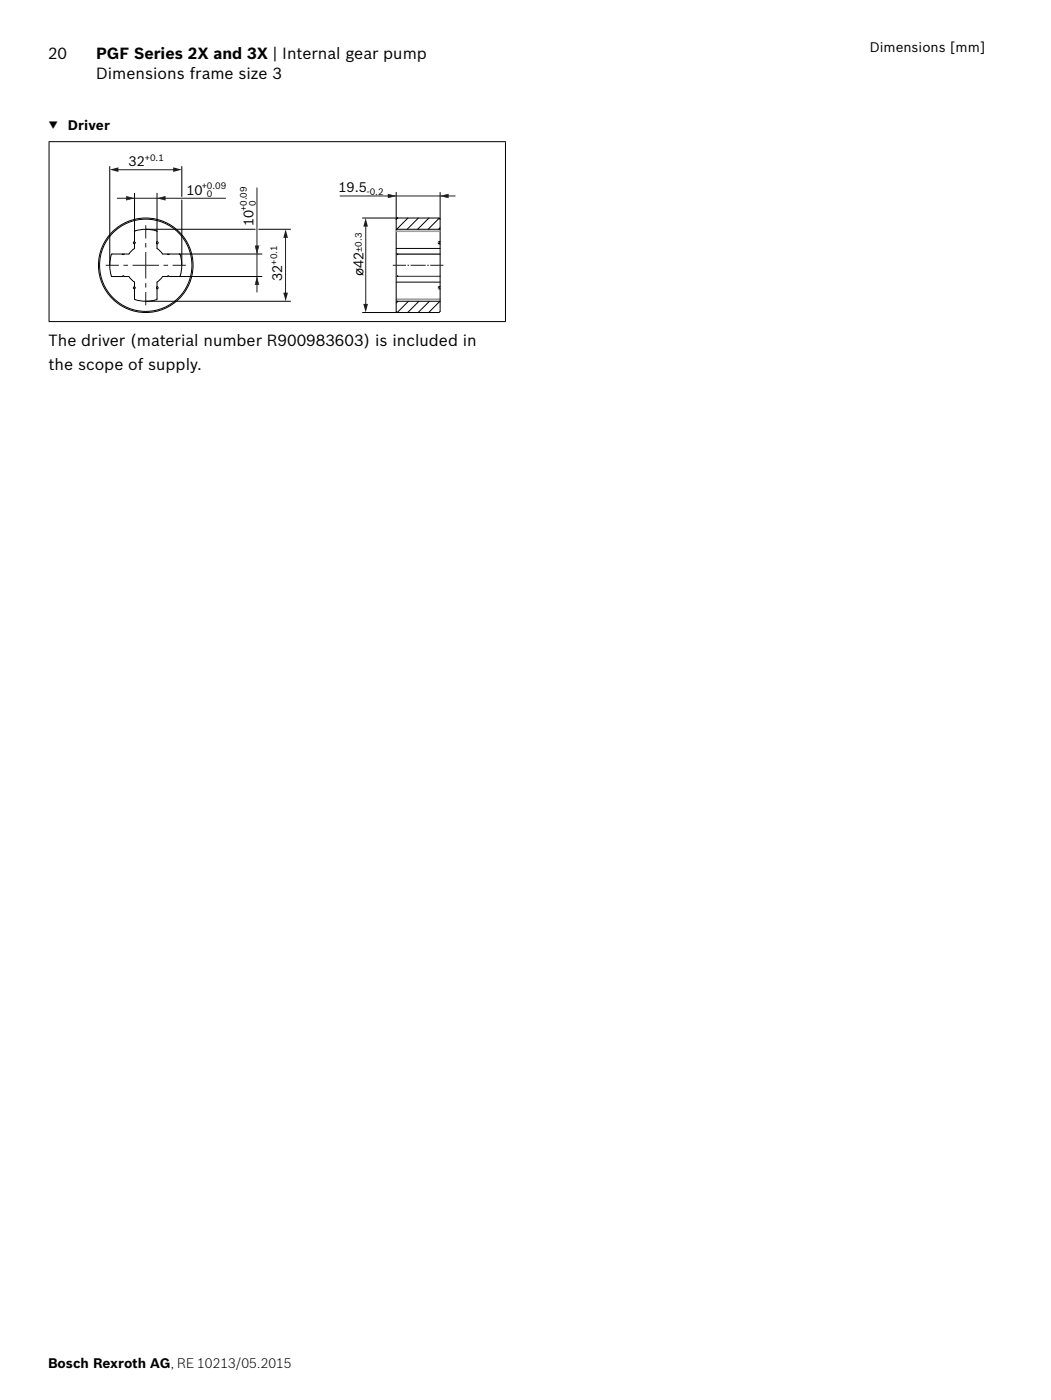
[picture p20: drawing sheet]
<svg xmlns="http://www.w3.org/2000/svg" width="210mm" height="280mm" viewBox="0 0 210 280" stroke-linecap="round" stroke-linejoin="round" font-family="sans-serif">
<defs><g id="words">
<g font-size="3.2">
<text x="9.6" y="11.9">20</text>
<text x="19.2" y="11.9">PGF Series 2X and 3X | Internal gear pump</text>
<text x="19.2" y="15.7">Dimensions frame size 3</text>
<text x="9.7" y="69.2">The driver (material number R900983603) is included in</text>
<text x="9.7" y="74">the scope of supply.</text>
</g>
<g font-size="2.7">
<text x="173.8" y="10.4">Dimensions [mm]</text>
<text x="9.7" y="26">▼</text>
<text x="13.6" y="26">Driver</text>
<text x="25.7" y="33.2">32</text>
<text x="37.3" y="39">10</text>
<text x="67.6" y="38.5">19.5</text>
<text x="50.7" y="45.3" transform="rotate(-90 50.7 45.3)">10</text>
<text x="56.3" y="56.2" transform="rotate(-90 56.3 56.2)">32</text>
<text x="72.6" y="55.2" transform="rotate(-90 72.6 55.2)">ø42</text>
<text x="9.6" y="273.6">Bosch Rexroth AG, RE 10213/05.2015</text>
</g>
<g font-size="1.8">
<text x="29" y="32.3">+0.1</text>
<text x="40.3" y="37.7">+0.09</text>
<text x="41.3" y="39.5">0</text>
<text x="51.1" y="41.2" transform="rotate(-90 51.1 41.2)">0</text>
<text x="73.3" y="38.9">-0.2</text>
<text x="49.3" y="42.2" transform="rotate(-90 49.3 42.2)">+0.09</text>
<text x="55.4" y="52.9" transform="rotate(-90 55.4 52.9)">+0.1</text>
<text x="72.3" y="50.3" transform="rotate(-90 72.3 50.3)">±0.3</text>
</g>
</g></defs>
<g fill="none" stroke="#000" stroke-width=".2">
<path d="M9.7 28.3h91.4M9.8 28.4v35.8M101 28.4v35.8M24.8 55.3l-.2-.1-.2 .1M24.8 50.8l-.2 .1-.2-.1M26.9 57.4l.1 .2-.1 .2v2a5.7 5.7 0 0 0 4.5 0v-2l-.1-.2 .1-.2M26.9 48.4l.1 .2-.1 1.1-1.1 1.1h-3.4a5.7 5.7 0 0 0 0 4.5h3.4l1.1 1.1v1M26.9 57.3l-.3 .3 .3 .2M26.9 48.3l-.3 .3 .3 .2M31.4 48.4l-.1 .2 .1 1.1 1.1 1.1h3.4a5.7 5.7 0 0 1 0 4.5h-3.4l-1.1 1.1v1M31.4 48.4v-2.1a5.7 5.7 0 0 0-4.5 0v2.1M31.4 57.3l.2 .3-.2 .2"/>
<path d="M31.4 48.3l.2 .3-.2 .2M33.6 55.2l.2 .1M33.6 55.2l-.2 .1M33.8 50.8l-.2 .1-.2-.1M72.4 43.6h15.3l.2 .2v18.5l-.2 .2h-15.3M79.2 45.9h8.7M79.2 55.3h8.7M79.2 50.8h8.7M79.2 56.4h8.7M79.2 49.7h8.7M79.3 50.8v.1M79.3 50.9h.1"/>
<path d="M79.4 55.2l-.1 .1M79.4 50.9h.1M79.4 55.2h.1M79.4 55.2l.1 .1M79.4 43.6l-.2 .2v18.5l.2 .2 2.2-2.2M79.4 43.6l-.2 .3M79.5 50.8l-.1 .1M81.5 43.6l-2.2 2.3M83.6 43.6l-2.2 2.3M85.7 43.6l-2.3 2.3M87.6 57.7l.2 .1M87.6 48.7l.2 .1"/>
<path d="M87.8 43.6l-2.3 2.3M87.8 57.4v.4M87.8 48.4v.4M87.8 48.4h-.2M87.8 57.4h-.2M87.8 48.8h.1M87.8 57.8h.1M87.9 57.3l-.1 .1M87.9 48.3l-.1 .1M87.9 45.6l-.3 .3M9.7 64.3h91.4M79.2 60.3h8.7l-2.3 2.2"/>
<path d="M79.5 60.3l-.3 .3M83.7 60.3l-2.2 2.2M85.8 60.3l-2.2 2.2"/>
<circle cx="29.1" cy="53.1" r="9.5"/>
<circle cx="29.1" cy="53.1" r="9.2"/>
</g>
<g fill="none" stroke="#999" stroke-width=".2">
<path d="M24.5 50.8l.1 .1M24.6 55.2l-.1 .1M24.6 50.9h.1M24.6 55.2h.1M24.6 55.2l.2 .1M24.8 50.8l-.2 .1M33.5 50.8h.3M33.5 55.3h.3M79.2 59.9h8.7M79.2 59.8h8.7M79.2 46.3h8.7M79.2 46.2h8.7"/>
<path d="M79.2 55.2h.1M79.2 50.9h.1M79.4 55.2v.1M79.4 50.8v.1M79.4 55.2h8.5M79.4 50.9h8.5M87.6 57.4v.3zM87.6 48.4v.3zM87.7 48.6h.1M87.7 57.4v.1M87.7 48.4v.1M87.7 48.6v.2"/>
<path d="M87.7 57.6v.2"/>
</g>
<path d="M21.1 53.1h2.7M26.5 53.1h5.3M29.1 45v2.7M29.1 50.4v5.3M29.1 58.4v2.7M34.5 53.1h2.6M73.1 45v16.1M78.5 53.1h2.6M86 53.1h2.6" fill="none" stroke="#1d1d1b" stroke-width=".2"/>
<path d="M25.6 53.1h-1.4M29.1 56.6v1.4M29.1 49.5v-1.4M32.7 53.1h1.3" fill="none" stroke="#1d1d1b" stroke-width=".2" stroke-dasharray=".9 .9" stroke-linecap="butt"/>
<path d="M85.7 53.1h-.5" fill="none" stroke="#1d1d1b" stroke-width=".2" stroke-dasharray=".3 .3" stroke-linecap="butt"/>
<path d="M85.1 53.1h-3.8" fill="none" stroke="#1d1d1b" stroke-width=".2" stroke-dasharray="3 .3 .3 .3" stroke-linecap="butt"/>
<g fill="#1d1d1b">
<path d="M72.6 60.8h.9l-.4 1.7z"/>
<path d="M73.1 43.6l.4 1.7h-.9z"/>
</g>
<path d="M29.1 45.9h21.9M51.7 45.9h6.4M29.1 60.3h29" fill="none" stroke="#000" stroke-width=".2"/>
<path d="M57.1 47.3v11.5" fill="none" stroke="#1d1d1b" stroke-width=".2"/>
<g fill="#1d1d1b">
<path d="M57.1 45.9l.4 1.7h-.9z"/>
<path d="M56.6 58.5h.9l-.4 1.8z"/>
</g>
<path d="M35.8 50.8h16.5M35.9 55.3h16.4" fill="none" stroke="#000" stroke-width=".2"/>
<path d="M51.3 37.5v21" fill="none" stroke="#1d1d1b" stroke-width=".2"/>
<g fill="#1d1d1b">
<path d="M51.3 55.5l.4 1.4h-.7z"/>
<path d="M51 49.2h.7l-.3 1.4z"/>
</g>
<g fill="#1d1d1b">
<path d="M51.3 55.3l-.4 1.7h.9zM51.3 55.7l.4 1.2h-.7z"/>
<path d="M50.9 49.1l.5 1.7 .4-1.7zM51 49.2h.7l-.4 1.2z"/>
</g>
<path d="M21.9 33.3v19.8M36.3 33.3v6M36.3 40v13.1" fill="none" stroke="#000" stroke-width=".2"/>
<path d="M23.3 33.9h11.6" fill="none" stroke="#1d1d1b" stroke-width=".2"/>
<g fill="#1d1d1b">
<path d="M21.9 33.9l1.8-.4v.9z"/>
<path d="M34.6 33.5l1.7 .4-1.7 .5z"/>
</g>
<path d="M26.9 38.7v7.7M31.4 38.7v7.6" fill="none" stroke="#000" stroke-width=".2"/>
<path d="M23.4 39.7h21.7" fill="none" stroke="#1d1d1b" stroke-width=".2"/>
<g fill="#1d1d1b">
<path d="M31.6 39.7l1.4-.4v.7z"/>
<path d="M25.3 39.3l1.4 .3-1.4 .4z"/>
</g>
<g fill="#1d1d1b">
<path d="M31.4 39.7l1.7 .4v-.9zM31.8 39.7l1.2-.4v.7z"/>
<path d="M25.2 39.2v.9l1.7-.5zM25.3 39.3l1.2 .3-1.2 .4z"/>
</g>
<path d="M79.2 38.5v5.3M87.9 38.5v5.3" fill="none" stroke="#000" stroke-width=".2"/>
<path d="M67.9 39.2h23.1" fill="none" stroke="#1d1d1b" stroke-width=".2"/>
<g fill="#1d1d1b">
<path d="M88.1 39.2l1.5-.4v.8z"/>
<path d="M77.5 38.8l1.5 .4-1.5 .4z"/>
</g>
<g fill="#1d1d1b">
<path d="M87.9 39.2l1.7 .4v-.9zM88.4 39.2l1.1-.3v.6z"/>
<path d="M77.5 38.7v.9l1.7-.4zM77.6 38.9l1.2 .3-1.2 .3z"/>
</g>
<use href="#words"/>
</svg>
